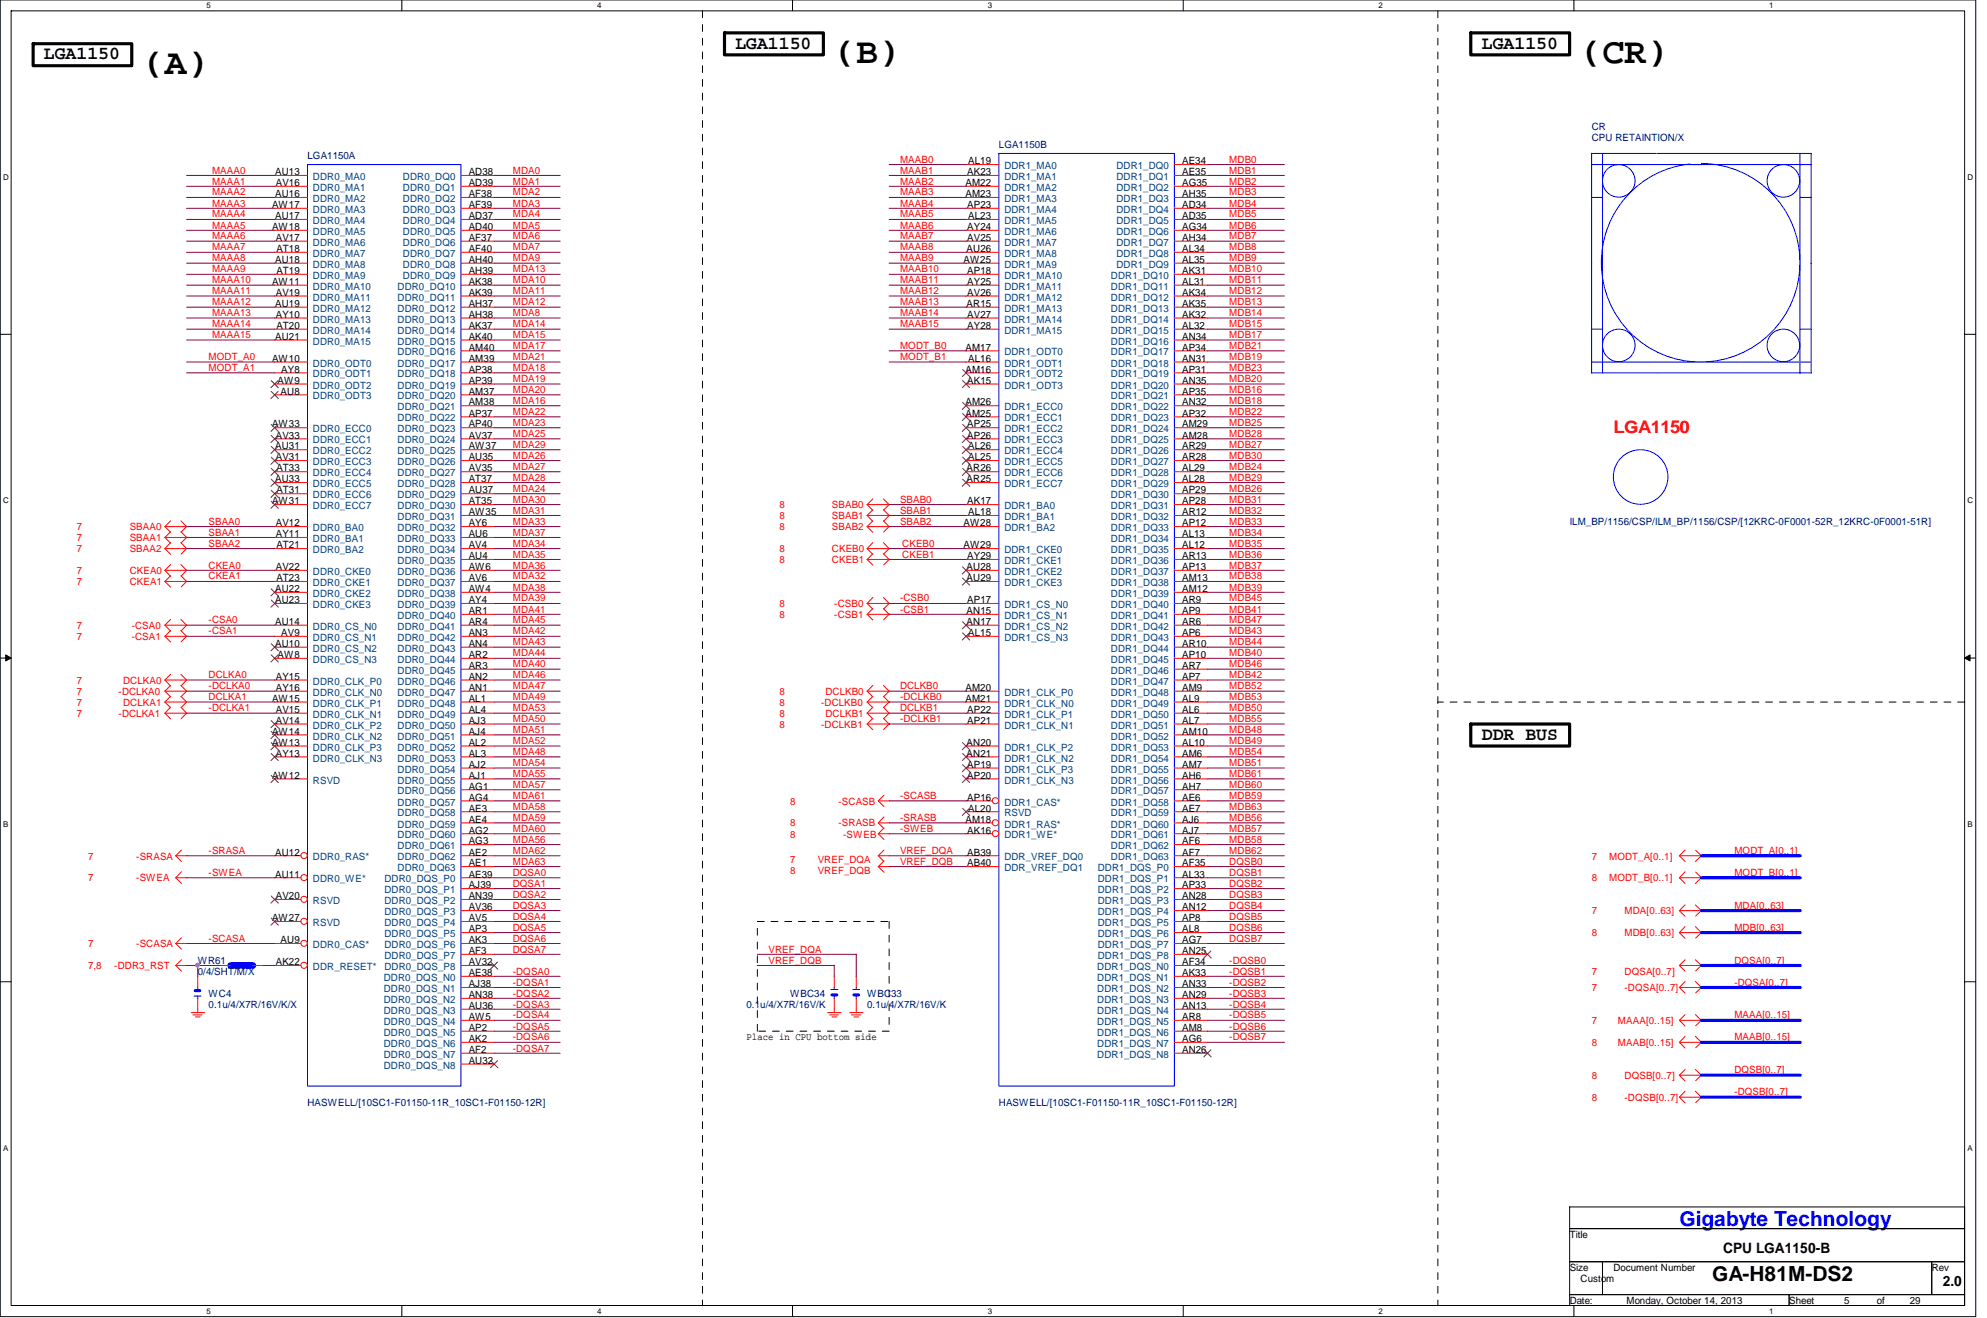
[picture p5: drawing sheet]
<svg xmlns="http://www.w3.org/2000/svg" width="294mm" height="195mm" viewBox="0 0 294 195" stroke-linecap="round" stroke-linejoin="round" font-family="sans-serif">
<defs><g id="words">
<g font-size="5.4">
<text x="21.2" y="11">(A)</text>
<text x="123.6" y="9.4">(B)</text>
<text x="234.1" y="9.4">(CR)</text>
</g>
<text font-size="3.1" fill="#00f" x="248.7" y="181.7">Gigabyte Technology</text>
<text font-size="3.1" x="253.6" y="189.8">GA-H81M-DS2</text>
<g font-size="2.8">
<text x="6.5" y="8.8">LGA1150</text>
<text x="108.9" y="7.2">LGA1150</text>
<text x="219.5" y="7.2">LGA1150</text>
<text x="219.5" y="109.6">DDR BUS</text>
</g>
<text font-size="2.6" fill="#f00" x="239" y="64.2">LGA1150</text>
<g font-size="2.1">
<text x="255.2" y="185.7">CPU LGA1150-B</text>
<text x="287.7" y="190.5">2.0</text>
</g>
<g font-size="1.5" fill="#000080">
<text x="45.5" y="23.6">LGA1150A</text>
<text x="148" y="22">LGA1150B</text>
<text x="235.8" y="19.2">CR</text>
<text x="235.8" y="20.8">CPU RETAINTION/X</text>
<text x="232.5" y="77.7">ILM_BP/1156/CSP/ILM_BP/1156/CSP/[12KRC-0F0001-52R_12KRC-0F0001-51R]</text>
<text x="29.3" y="142.7">WR61</text>
<text x="29.3" y="144.4">0/4/SHT/M/X</text>
<text x="30.9" y="147.7">WC4</text>
<text x="30.9" y="149.3">0.1u/4/X7R/16V/K/X</text>
<text x="110.6" y="149.3">0.1u/4/X7R/16V/K</text>
<text x="117" y="147.7">WBC34</text>
<text x="128.4" y="147.7">WBC33</text>
<text x="128.4" y="149.3">0.1u/4/X7R/16V/K</text>
<text x="45.5" y="163.9">HASWELL/[10SC1-F01150-11R_10SC1-F01150-12R]</text>
<text x="148" y="163.9">HASWELL/[10SC1-F01150-11R_10SC1-F01150-12R]</text>
</g>
<g font-size="1.5" fill="#f00">
<text x="31.4" y="25.7">MAAA0</text>
<text x="31.4" y="29">MAAA2</text>
<text x="31.4" y="27.3">MAAA1</text>
<text x="75.9" y="25.7">MDA0</text>
<text x="75.9" y="27.3">MDA1</text>
<text x="75.9" y="29">MDA2</text>
<text x="133.3" y="27.3">MAAB2</text>
<text x="133.3" y="29">MAAB3</text>
<text x="133.3" y="24.1">MAAB0</text>
<text x="133.3" y="25.7">MAAB1</text>
<text x="182.1" y="29">MDB3</text>
<text x="182.1" y="27.3">MDB2</text>
<text x="182.1" y="25.7">MDB1</text>
<text x="182.1" y="24.1">MDB0</text>
<text x="31.4" y="33.9">MAAA5</text>
<text x="31.4" y="35.5">MAAA6</text>
<text x="31.4" y="30.6">MAAA3</text>
<text x="31.4" y="32.2">MAAA4</text>
<text x="75.9" y="32.2">MDA4</text>
<text x="75.9" y="33.9">MDA5</text>
<text x="75.9" y="35.5">MDA6</text>
<text x="75.9" y="30.6">MDA3</text>
<text x="133.3" y="32.2">MAAB5</text>
<text x="133.3" y="33.9">MAAB6</text>
<text x="133.3" y="35.5">MAAB7</text>
<text x="133.3" y="30.6">MAAB4</text>
<text x="182.1" y="35.5">MDB7</text>
<text x="182.1" y="30.6">MDB4</text>
<text x="182.1" y="32.2">MDB5</text>
<text x="182.1" y="33.9">MDB6</text>
<text x="31.4" y="38.7">MAAA8</text>
<text x="31.4" y="42">MAAA10</text>
<text x="31.4" y="37.1">MAAA7</text>
<text x="31.4" y="40.3">MAAA9</text>
<text x="75.9" y="42">MDA10</text>
<text x="75.9" y="37.1">MDA7</text>
<text x="75.9" y="38.7">MDA9</text>
<text x="75.9" y="40.3">MDA13</text>
<text x="133.3" y="37.1">MAAB8</text>
<text x="133.3" y="42">MAAB11</text>
<text x="133.3" y="38.7">MAAB9</text>
<text x="133.3" y="40.3">MAAB10</text>
<text x="182.1" y="38.7">MDB9</text>
<text x="182.1" y="37.1">MDB8</text>
<text x="182.1" y="40.3">MDB10</text>
<text x="182.1" y="42">MDB11</text>
<text x="31.4" y="43.6">MAAA11</text>
<text x="31.4" y="46.9">MAAA13</text>
<text x="31.4" y="45.2">MAAA12</text>
<text x="75.9" y="45.2">MDA12</text>
<text x="75.9" y="43.6">MDA11</text>
<text x="75.9" y="46.9">MDA8</text>
<text x="133.3" y="45.2">MAAB13</text>
<text x="133.3" y="46.9">MAAB14</text>
<text x="133.3" y="43.6">MAAB12</text>
<text x="182.1" y="45.2">MDB13</text>
<text x="182.1" y="46.9">MDB14</text>
<text x="182.1" y="43.6">MDB12</text>
<text x="30.9" y="53.3">MODT_A0</text>
<text x="31.4" y="48.5">MAAA14</text>
<text x="31.4" y="50.1">MAAA15</text>
<text x="75.9" y="51.7">MDA17</text>
<text x="75.9" y="50.1">MDA15</text>
<text x="75.9" y="53.3">MDA21</text>
<text x="75.9" y="48.5">MDA14</text>
<text x="133.3" y="51.7">MODT_B0</text>
<text x="133.3" y="48.5">MAAB15</text>
<text x="133.3" y="53.3">MODT_B1</text>
<text x="182.1" y="53.3">MDB19</text>
<text x="182.1" y="51.7">MDB21</text>
<text x="182.1" y="48.5">MDB15</text>
<text x="182.1" y="50.1">MDB17</text>
<text x="30.9" y="55">MODT_A1</text>
<text x="75.9" y="58.3">MDA20</text>
<text x="75.9" y="56.6">MDA19</text>
<text x="75.9" y="59.9">MDA16</text>
<text x="75.9" y="55">MDA18</text>
<text x="182.1" y="56.6">MDB20</text>
<text x="182.1" y="55">MDB23</text>
<text x="182.1" y="59.9">MDB18</text>
<text x="182.1" y="58.3">MDB16</text>
<text x="75.9" y="61.5">MDA22</text>
<text x="75.9" y="63.1">MDA23</text>
<text x="75.9" y="64.7">MDA25</text>
<text x="182.1" y="64.7">MDB28</text>
<text x="182.1" y="61.5">MDB22</text>
<text x="182.1" y="63.1">MDB25</text>
<text x="75.9" y="68">MDA26</text>
<text x="75.9" y="71.2">MDA28</text>
<text x="75.9" y="66.4">MDA29</text>
<text x="75.9" y="69.6">MDA27</text>
<text x="182.1" y="71.2">MDB29</text>
<text x="182.1" y="69.6">MDB24</text>
<text x="182.1" y="68">MDB30</text>
<text x="182.1" y="66.4">MDB27</text>
<text x="30.9" y="77.7">SBAA0</text>
<text x="75.9" y="72.9">MDA24</text>
<text x="75.9" y="76.1">MDA31</text>
<text x="75.9" y="74.5">MDA30</text>
<text x="75.9" y="77.7">MDA33</text>
<text x="115.4" y="75.3">8</text>
<text x="115.4" y="76.9">8</text>
<text x="123.2" y="75.3">SBAB0</text>
<text x="123.2" y="76.9">SBAB1</text>
<text x="133.3" y="74.5">SBAB0</text>
<text x="133.3" y="76.1">SBAB1</text>
<text x="133.3" y="77.7">SBAB2</text>
<text x="182.1" y="77.7">MDB33</text>
<text x="182.1" y="72.9">MDB26</text>
<text x="182.1" y="76.1">MDB32</text>
<text x="182.1" y="74.5">MDB31</text>
<text x="11.4" y="78.6">7</text>
<text x="11.4" y="80.2">7</text>
<text x="11.4" y="81.8">7</text>
<text x="19.2" y="78.6">SBAA0</text>
<text x="19.2" y="80.2">SBAA1</text>
<text x="19.2" y="81.8">SBAA2</text>
<text x="30.9" y="81">SBAA2</text>
<text x="30.9" y="79.4">SBAA1</text>
<text x="75.9" y="79.4">MDA37</text>
<text x="75.9" y="81">MDA34</text>
<text x="75.9" y="82.6">MDA35</text>
<text x="115.4" y="83.4">8</text>
<text x="115.4" y="78.6">8</text>
<text x="115.4" y="81.8">8</text>
<text x="123.2" y="83.4">CKEB1</text>
<text x="123.2" y="78.6">SBAB2</text>
<text x="123.2" y="81.8">CKEB0</text>
<text x="133.6" y="82.6">CKEB1</text>
<text x="133.6" y="81">CKEB0</text>
<text x="182.1" y="82.6">MDB36</text>
<text x="182.1" y="79.4">MDB34</text>
<text x="182.1" y="81">MDB35</text>
<text x="11.4" y="85">7</text>
<text x="11.4" y="86.7">7</text>
<text x="19.2" y="85">CKEA0</text>
<text x="19.2" y="86.7">CKEA1</text>
<text x="30.9" y="85.9">CKEA1</text>
<text x="30.9" y="84.2">CKEA0</text>
<text x="75.9" y="84.2">MDA36</text>
<text x="75.9" y="89.1">MDA39</text>
<text x="75.9" y="85.9">MDA32</text>
<text x="75.9" y="87.5">MDA38</text>
<text x="115.4" y="89.9">8</text>
<text x="123.6" y="89.9">-CSB0</text>
<text x="133.3" y="89.1">-CSB0</text>
<text x="182.1" y="85.9">MDB38</text>
<text x="182.1" y="89.1">MDB45</text>
<text x="182.1" y="87.5">MDB39</text>
<text x="182.1" y="84.2">MDB37</text>
<text x="11.4" y="94.8">7</text>
<text x="11.4" y="93.2">7</text>
<text x="19.5" y="94.8">-CSA1</text>
<text x="19.5" y="93.2">-CSA0</text>
<text x="30.9" y="92.4">-CSA0</text>
<text x="30.9" y="94">-CSA1</text>
<text x="75.9" y="92.4">MDA45</text>
<text x="75.9" y="95.6">MDA43</text>
<text x="75.9" y="94">MDA42</text>
<text x="75.9" y="90.8">MDA41</text>
<text x="115.4" y="91.6">8</text>
<text x="123.6" y="91.6">-CSB1</text>
<text x="133.3" y="90.8">-CSB1</text>
<text x="182.1" y="94">MDB43</text>
<text x="182.1" y="95.6">MDB44</text>
<text x="182.1" y="92.4">MDB47</text>
<text x="182.1" y="90.8">MDB41</text>
<text x="11.4" y="101.3">7</text>
<text x="18.2" y="101.3">DCLKA0</text>
<text x="30.9" y="100.5">DCLKA0</text>
<text x="75.9" y="98.9">MDA40</text>
<text x="75.9" y="97.2">MDA44</text>
<text x="75.9" y="100.5">MDA46</text>
<text x="182.1" y="97.2">MDB40</text>
<text x="182.1" y="100.5">MDB42</text>
<text x="182.1" y="98.9">MDB46</text>
<text x="11.4" y="103">7</text>
<text x="11.4" y="106.2">7</text>
<text x="11.4" y="104.6">7</text>
<text x="17.6" y="103">-DCLKA0</text>
<text x="17.6" y="106.2">-DCLKA1</text>
<text x="18.2" y="104.6">DCLKA1</text>
<text x="30.9" y="105.4">-DCLKA1</text>
<text x="30.9" y="103.8">DCLKA1</text>
<text x="30.9" y="102.1">-DCLKA0</text>
<text x="75.9" y="105.4">MDA53</text>
<text x="75.9" y="107">MDA50</text>
<text x="75.9" y="102.1">MDA47</text>
<text x="75.9" y="103.8">MDA49</text>
<text x="115.4" y="103">8</text>
<text x="115.4" y="106.2">8</text>
<text x="115.4" y="104.6">8</text>
<text x="115.4" y="107.8">8</text>
<text x="121.6" y="104.6">-DCLKB0</text>
<text x="121.6" y="107.8">-DCLKB1</text>
<text x="122.3" y="103">DCLKB0</text>
<text x="122.3" y="106.2">DCLKB1</text>
<text x="133.3" y="107">-DCLKB1</text>
<text x="133.3" y="105.4">DCLKB1</text>
<text x="133.3" y="103.8">-DCLKB0</text>
<text x="133.3" y="102.1">DCLKB0</text>
<text x="182.1" y="102.1">MDB52</text>
<text x="182.1" y="105.4">MDB50</text>
<text x="182.1" y="107">MDB55</text>
<text x="182.1" y="103.8">MDB53</text>
<text x="75.9" y="111.9">MDA48</text>
<text x="75.9" y="110.2">MDA52</text>
<text x="75.9" y="113.5">MDA54</text>
<text x="75.9" y="108.6">MDA51</text>
<text x="182.1" y="110.2">MDB49</text>
<text x="182.1" y="111.9">MDB54</text>
<text x="182.1" y="113.5">MDB51</text>
<text x="182.1" y="108.6">MDB48</text>
<text x="75.9" y="118.4">MDA61</text>
<text x="75.9" y="116.8">MDA57</text>
<text x="75.9" y="115.1">MDA55</text>
<text x="117" y="119.2">8</text>
<text x="124.2" y="119.2">-SCASB</text>
<text x="133.3" y="118.4">-SCASB</text>
<text x="182.1" y="116.8">MDB60</text>
<text x="182.1" y="118.4">MDB59</text>
<text x="182.1" y="115.1">MDB61</text>
<text x="75.9" y="120">MDA58</text>
<text x="75.9" y="123.3">MDA60</text>
<text x="75.9" y="121.6">MDA59</text>
<text x="75.9" y="124.9">MDA56</text>
<text x="117" y="122.4">8</text>
<text x="117" y="124.1">8</text>
<text x="124.2" y="122.4">-SRASB</text>
<text x="124.9" y="124.1">-SWEB</text>
<text x="133.3" y="123.3">-SWEB</text>
<text x="133.3" y="121.6">-SRASB</text>
<text x="182.1" y="123.3">MDB57</text>
<text x="182.1" y="124.9">MDB58</text>
<text x="182.1" y="120">MDB63</text>
<text x="182.1" y="121.6">MDB56</text>
<text x="13" y="130.6">7</text>
<text x="13" y="127.3">7</text>
<text x="20.2" y="130.6">-SWEA</text>
<text x="20.2" y="127.3">-SRASA</text>
<text x="30.9" y="129.8">-SWEA</text>
<text x="30.9" y="126.5">-SRASA</text>
<text x="75.9" y="131.4">DQSA1</text>
<text x="75.9" y="128.1">MDA63</text>
<text x="75.9" y="129.8">DQSA0</text>
<text x="75.9" y="126.5">MDA62</text>
<text x="117" y="129.5">8</text>
<text x="117" y="127.8">7</text>
<text x="121.1" y="129.5">VREF_DQB</text>
<text x="121.1" y="127.8">VREF_DQA</text>
<text x="133.3" y="126.5">VREF_DQA</text>
<text x="133.3" y="128.1">VREF_DQB</text>
<text x="182.1" y="126.5">MDB62</text>
<text x="182.1" y="128.1">DQSB0</text>
<text x="182.1" y="129.8">DQSB1</text>
<text x="182.1" y="131.4">DQSB2</text>
<text x="235.8" y="130.6">8</text>
<text x="235.8" y="127.3">7</text>
<text x="238.3" y="130.6">MODT_B[0..1]</text>
<text x="238.3" y="127.3">MODT_A[0..1]</text>
<text x="256.9" y="129.8">MODT_B[0..1]</text>
<text x="256.9" y="126.5">MODT_A[0..1]</text>
<text x="75.9" y="137.9">DQSA5</text>
<text x="75.9" y="134.6">DQSA3</text>
<text x="75.9" y="136.3">DQSA4</text>
<text x="75.9" y="133">DQSA2</text>
<text x="182.1" y="137.9">DQSB6</text>
<text x="182.1" y="134.6">DQSB4</text>
<text x="182.1" y="133">DQSB3</text>
<text x="182.1" y="136.3">DQSB5</text>
<text x="235.8" y="135.5">7</text>
<text x="240.6" y="135.5">MDA[0..63]</text>
<text x="256.9" y="137.9">MDB[0..63]</text>
<text x="256.9" y="134.6">MDA[0..63]</text>
<text x="13" y="140.3">7</text>
<text x="13" y="143.6">7,8</text>
<text x="16.9" y="143.6">-DDR3_RST</text>
<text x="20.2" y="140.3">-SCASA</text>
<text x="30.9" y="139.5">-SCASA</text>
<text x="75.9" y="139.5">DQSA6</text>
<text x="75.9" y="141.1">DQSA7</text>
<text x="113.8" y="142.7">VREF_DQB</text>
<text x="113.8" y="141.1">VREF_DQA</text>
<text x="182.1" y="142.7">-DQSB0</text>
<text x="182.1" y="139.5">DQSB7</text>
<text x="235.8" y="138.7">8</text>
<text x="240.6" y="138.7">MDB[0..63]</text>
<text x="256.9" y="142.7">DQSA[0..7]</text>
<text x="75.9" y="146">-DQSA1</text>
<text x="75.9" y="144.4">-DQSA0</text>
<text x="75.9" y="149.3">-DQSA3</text>
<text x="75.9" y="147.7">-DQSA2</text>
<text x="182.1" y="147.7">-DQSB3</text>
<text x="182.1" y="146">-DQSB2</text>
<text x="182.1" y="144.4">-DQSB1</text>
<text x="182.1" y="149.3">-DQSB4</text>
<text x="235.8" y="146.8">7</text>
<text x="235.8" y="144.4">7</text>
<text x="240.6" y="146.8">-DQSA[0..7]</text>
<text x="240.6" y="144.4">DQSA[0..7]</text>
<text x="256.9" y="146">-DQSA[0..7]</text>
<text x="75.9" y="155.8">-DQSA7</text>
<text x="75.9" y="154.1">-DQSA6</text>
<text x="75.9" y="152.5">-DQSA5</text>
<text x="75.9" y="150.9">-DQSA4</text>
<text x="182.1" y="154.1">-DQSB7</text>
<text x="182.1" y="152.5">-DQSB6</text>
<text x="182.1" y="150.9">-DQSB5</text>
<text x="235.8" y="151.7">7</text>
<text x="235.8" y="154.9">8</text>
<text x="239.6" y="151.7">MAAA[0..15]</text>
<text x="239.6" y="154.9">MAAB[0..15]</text>
<text x="256.9" y="150.9">MAAA[0..15]</text>
<text x="256.9" y="154.1">MAAB[0..15]</text>
<text x="235.8" y="159.9">8</text>
<text x="240.6" y="159.9">DQSB[0..7]</text>
<text x="256.9" y="159">DQSB[0..7]</text>
<text x="235.8" y="163.1">8</text>
<text x="240.6" y="163.1">-DQSB[0..7]</text>
<text x="256.9" y="162.3">-DQSB[0..7]</text>
</g>
<g font-size="1.5">
<text x="40.8" y="26">AU13</text>
<text x="40.8" y="29.2">AU16</text>
<text x="40.8" y="27.6">AV16</text>
<text x="69.4" y="26">AD38</text>
<text x="69.4" y="27.6">AD39</text>
<text x="69.4" y="29.2">AF38</text>
<text x="143" y="27.6">AM22</text>
<text x="143" y="29.2">AM23</text>
<text x="143.3" y="26">AK23</text>
<text x="143.4" y="24.3">AL19</text>
<text x="175.1" y="24.3">AE34</text>
<text x="175.1" y="26">AE35</text>
<text x="175.1" y="27.6">AG35</text>
<text x="175.1" y="29.2">AH35</text>
<text x="40.3" y="30.8">AW17</text>
<text x="40.3" y="34.1">AW18</text>
<text x="40.8" y="32.5">AU17</text>
<text x="40.8" y="35.7">AV17</text>
<text x="69.4" y="30.8">AF39</text>
<text x="69.4" y="32.5">AD37</text>
<text x="69.4" y="34.1">AD40</text>
<text x="69.4" y="35.7">AF37</text>
<text x="143.3" y="30.8">AP23</text>
<text x="143.3" y="34.1">AY24</text>
<text x="143.3" y="35.7">AV25</text>
<text x="143.4" y="32.5">AL23</text>
<text x="175.1" y="30.8">AD34</text>
<text x="175.1" y="32.5">AD35</text>
<text x="175.1" y="34.1">AG34</text>
<text x="175.1" y="35.7">AH34</text>
<text x="40.8" y="38.9">AU18</text>
<text x="40.9" y="37.3">AT18</text>
<text x="40.9" y="40.6">AT19</text>
<text x="69.4" y="37.3">AF40</text>
<text x="69.4" y="38.9">AH40</text>
<text x="69.4" y="40.6">AH39</text>
<text x="142.7" y="38.9">AW25</text>
<text x="143.2" y="37.3">AU26</text>
<text x="143.3" y="40.6">AP18</text>
<text x="175.1" y="37.3">AL34</text>
<text x="175.1" y="38.9">AL35</text>
<text x="175.1" y="40.6">AK31</text>
<text x="40.3" y="42.2">AW11</text>
<text x="40.8" y="45.5">AU19</text>
<text x="40.8" y="43.8">AV19</text>
<text x="40.8" y="47.1">AY10</text>
<text x="69.4" y="42.2">AK38</text>
<text x="69.4" y="43.8">AK39</text>
<text x="69.4" y="45.5">AH37</text>
<text x="69.4" y="47.1">AH38</text>
<text x="143.2" y="45.5">AR15</text>
<text x="143.3" y="42.2">AY25</text>
<text x="143.3" y="43.8">AV26</text>
<text x="143.3" y="47.1">AV27</text>
<text x="175.1" y="42.2">AL31</text>
<text x="175.1" y="43.8">AK34</text>
<text x="175.1" y="45.5">AK35</text>
<text x="175.1" y="47.1">AK32</text>
<text x="40.3" y="53.6">AW10</text>
<text x="40.8" y="50.3">AU21</text>
<text x="40.9" y="48.7">AT20</text>
<text x="69.4" y="48.7">AK37</text>
<text x="69.4" y="50.3">AK40</text>
<text x="69.4" y="51.9">AM40</text>
<text x="69.4" y="53.6">AM39</text>
<text x="143" y="51.9">AM17</text>
<text x="143.3" y="48.7">AY28</text>
<text x="143.4" y="53.6">AL16</text>
<text x="175.1" y="48.7">AL32</text>
<text x="175.1" y="50.3">AN34</text>
<text x="175.1" y="51.9">AP34</text>
<text x="175.1" y="53.6">AN31</text>
<text x="41.1" y="56.9">AW9</text>
<text x="41.6" y="58.5">AU8</text>
<text x="41.7" y="55.2">AY8</text>
<text x="69.4" y="55.2">AP38</text>
<text x="69.4" y="56.9">AP39</text>
<text x="69.4" y="58.5">AM37</text>
<text x="143" y="55.2">AM16</text>
<text x="143.3" y="56.9">AK15</text>
<text x="175.1" y="55.2">AP31</text>
<text x="175.1" y="56.9">AN35</text>
<text x="175.1" y="58.5">AP35</text>
<text x="40.3" y="63.3">AW33</text>
<text x="40.8" y="65">AV33</text>
<text x="69.4" y="60.1">AM38</text>
<text x="69.4" y="61.7">AP37</text>
<text x="69.4" y="63.3">AP40</text>
<text x="69.4" y="65">AV37</text>
<text x="143" y="60.1">AM26</text>
<text x="143" y="61.7">AM25</text>
<text x="143.3" y="63.3">AP25</text>
<text x="143.3" y="65">AP26</text>
<text x="175.1" y="60.1">AN32</text>
<text x="175.1" y="61.7">AP32</text>
<text x="175.1" y="63.3">AM29</text>
<text x="175.1" y="65">AM28</text>
<text x="40.8" y="66.6">AU31</text>
<text x="40.8" y="71.5">AU33</text>
<text x="40.8" y="68.2">AV31</text>
<text x="40.9" y="69.8">AT33</text>
<text x="69.4" y="66.6">AW37</text>
<text x="69.4" y="68.2">AU35</text>
<text x="69.4" y="69.8">AV35</text>
<text x="69.4" y="71.5">AT37</text>
<text x="143.2" y="69.8">AR26</text>
<text x="143.2" y="71.5">AR25</text>
<text x="143.4" y="66.6">AL26</text>
<text x="143.4" y="68.2">AL25</text>
<text x="175.1" y="66.6">AR29</text>
<text x="175.1" y="68.2">AR28</text>
<text x="175.1" y="69.8">AL29</text>
<text x="175.1" y="71.5">AL28</text>
<text x="40.3" y="74.7">AW31</text>
<text x="40.8" y="78">AV12</text>
<text x="40.9" y="73.1">AT31</text>
<text x="69.4" y="73.1">AU37</text>
<text x="69.4" y="74.7">AT35</text>
<text x="69.4" y="76.3">AW35</text>
<text x="69.4" y="78">AY6</text>
<text x="142.7" y="78">AW28</text>
<text x="143.3" y="74.7">AK17</text>
<text x="143.4" y="76.3">AL18</text>
<text x="175.1" y="73.1">AP29</text>
<text x="175.1" y="74.7">AP28</text>
<text x="175.1" y="76.3">AR12</text>
<text x="175.1" y="78">AP12</text>
<text x="40.8" y="79.6">AY11</text>
<text x="40.9" y="81.2">AT21</text>
<text x="69.4" y="79.6">AU6</text>
<text x="69.4" y="81.2">AV4</text>
<text x="69.4" y="82.8">AU4</text>
<text x="142.7" y="81.2">AW29</text>
<text x="143.3" y="82.8">AY29</text>
<text x="175.1" y="79.6">AL13</text>
<text x="175.1" y="81.2">AL12</text>
<text x="175.1" y="82.8">AR13</text>
<text x="40.8" y="87.7">AU22</text>
<text x="40.8" y="89.4">AU23</text>
<text x="40.8" y="84.5">AV22</text>
<text x="40.9" y="86.1">AT23</text>
<text x="69.4" y="84.5">AW6</text>
<text x="69.4" y="86.1">AV6</text>
<text x="69.4" y="87.7">AW4</text>
<text x="69.4" y="89.4">AY4</text>
<text x="143.2" y="84.5">AU28</text>
<text x="143.2" y="86.1">AU29</text>
<text x="143.3" y="89.4">AP17</text>
<text x="175.1" y="84.5">AP13</text>
<text x="175.1" y="86.1">AM13</text>
<text x="175.1" y="87.7">AM12</text>
<text x="175.1" y="89.4">AR9</text>
<text x="40.8" y="92.6">AU14</text>
<text x="40.8" y="95.8">AU10</text>
<text x="41.7" y="94.2">AV9</text>
<text x="69.4" y="91">AR1</text>
<text x="69.4" y="92.6">AR4</text>
<text x="69.4" y="94.2">AN3</text>
<text x="69.4" y="95.8">AN4</text>
<text x="143.2" y="91">AN15</text>
<text x="143.2" y="92.6">AN17</text>
<text x="143.4" y="94.2">AL15</text>
<text x="175.1" y="91">AP9</text>
<text x="175.1" y="92.6">AR6</text>
<text x="175.1" y="94.2">AP6</text>
<text x="175.1" y="95.8">AR10</text>
<text x="40.8" y="100.7">AY15</text>
<text x="41.1" y="97.5">AW8</text>
<text x="69.4" y="97.5">AR2</text>
<text x="69.4" y="99.1">AR3</text>
<text x="69.4" y="100.7">AN2</text>
<text x="175.1" y="97.5">AP10</text>
<text x="175.1" y="99.1">AR7</text>
<text x="175.1" y="100.7">AP7</text>
<text x="40.3" y="104">AW15</text>
<text x="40.8" y="107.2">AV14</text>
<text x="40.8" y="102.4">AY16</text>
<text x="40.8" y="105.6">AV15</text>
<text x="69.4" y="102.4">AN1</text>
<text x="69.4" y="104">AL1</text>
<text x="69.4" y="105.6">AL4</text>
<text x="69.4" y="107.2">AJ3</text>
<text x="143" y="102.4">AM20</text>
<text x="143" y="104">AM21</text>
<text x="143.3" y="105.6">AP22</text>
<text x="143.3" y="107.2">AP21</text>
<text x="175.1" y="102.4">AM9</text>
<text x="175.1" y="104">AL9</text>
<text x="175.1" y="105.6">AL6</text>
<text x="175.1" y="107.2">AL7</text>
<text x="40.3" y="110.5">AW13</text>
<text x="40.3" y="108.8">AW14</text>
<text x="40.8" y="112.1">AY13</text>
<text x="69.4" y="108.8">AJ4</text>
<text x="69.4" y="110.5">AL2</text>
<text x="69.4" y="112.1">AL3</text>
<text x="69.4" y="113.7">AJ2</text>
<text x="143.2" y="110.5">AN20</text>
<text x="143.2" y="112.1">AN21</text>
<text x="143.3" y="113.7">AP19</text>
<text x="175.1" y="108.8">AM10</text>
<text x="175.1" y="110.5">AL10</text>
<text x="175.1" y="112.1">AM6</text>
<text x="175.1" y="113.7">AM7</text>
<text x="40.3" y="115.4">AW12</text>
<text x="69.4" y="115.4">AJ1</text>
<text x="69.4" y="117">AG1</text>
<text x="69.4" y="118.6">AG4</text>
<text x="143.3" y="115.4">AP20</text>
<text x="143.3" y="118.6">AP16</text>
<text x="175.1" y="115.4">AH6</text>
<text x="175.1" y="117">AH7</text>
<text x="175.1" y="118.6">AE6</text>
<text x="69.4" y="120.2">AE3</text>
<text x="69.4" y="121.9">AE4</text>
<text x="69.4" y="123.5">AG2</text>
<text x="69.4" y="125.1">AG3</text>
<text x="143" y="121.9">AM18</text>
<text x="143.3" y="123.5">AK16</text>
<text x="143.4" y="120.2">AL20</text>
<text x="175.1" y="120.2">AE7</text>
<text x="175.1" y="121.9">AJ6</text>
<text x="175.1" y="123.5">AJ7</text>
<text x="175.1" y="125.1">AF6</text>
<text x="40.8" y="126.7">AU12</text>
<text x="40.8" y="130">AU11</text>
<text x="69.4" y="126.7">AE2</text>
<text x="69.4" y="128.4">AE1</text>
<text x="69.4" y="130">AE39</text>
<text x="69.4" y="131.6">AJ39</text>
<text x="143.3" y="126.7">AB39</text>
<text x="143.3" y="128.4">AB40</text>
<text x="175.1" y="126.7">AF7</text>
<text x="175.1" y="128.4">AF35</text>
<text x="175.1" y="130">AL33</text>
<text x="175.1" y="131.6">AP33</text>
<text x="40.3" y="136.5">AW27</text>
<text x="40.8" y="133.2">AV20</text>
<text x="69.4" y="133.2">AN39</text>
<text x="69.4" y="134.9">AV36</text>
<text x="69.4" y="136.5">AV5</text>
<text x="175.1" y="133.2">AN28</text>
<text x="175.1" y="134.9">AN12</text>
<text x="175.1" y="136.5">AP8</text>
<text x="40.8" y="143">AK22</text>
<text x="41.6" y="139.7">AU9</text>
<text x="69.4" y="138.1">AP3</text>
<text x="69.4" y="139.7">AK3</text>
<text x="69.4" y="141.4">AF3</text>
<text x="69.4" y="143">AV32</text>
<text x="175.1" y="138.1">AL8</text>
<text x="175.1" y="139.7">AG7</text>
<text x="175.1" y="141.4">AN25</text>
<text x="175.1" y="143">AF34</text>
<text x="69.4" y="144.6">AE38</text>
<text x="69.4" y="146.3">AJ38</text>
<text x="69.4" y="147.9">AN38</text>
<text x="69.4" y="149.5">AU36</text>
<text x="175.1" y="144.6">AK33</text>
<text x="175.1" y="146.3">AN33</text>
<text x="175.1" y="147.9">AN29</text>
<text x="175.1" y="149.5">AN13</text>
<text x="69.4" y="151.1">AW5</text>
<text x="69.4" y="152.7">AP2</text>
<text x="69.4" y="154.4">AK2</text>
<text x="69.4" y="156">AF2</text>
<text x="110.6" y="154">Place in CPU bottom side</text>
<text x="175.1" y="151.1">AR8</text>
<text x="175.1" y="152.7">AM8</text>
<text x="175.1" y="154.4">AG6</text>
<text x="175.1" y="156">AN26</text>
<text x="69.4" y="157.6">AU32</text>
<text x="232.5" y="183.4">Title</text>
<text x="232.5" y="188.3">Size</text>
<text x="234.1" y="189.9">Custom</text>
<text x="239" y="188.3">Document Number</text>
<text x="286.1" y="188.3">Rev</text>
<text x="232.5" y="193.2">Date:</text>
<text x="240.9" y="193.2">Monday, October 14, 2013</text>
<text x="265" y="193.2">Sheet</text>
<text x="273.1" y="193.2">5</text>
<text x="278" y="193.2">of</text>
<text x="282.9" y="193.2">29</text>
</g>
<g font-size="1.5" fill="#004080">
<text x="46.4" y="26.7">DDR0_MA0</text>
<text x="46.4" y="28.3">DDR0_MA1</text>
<text x="46.4" y="29.9">DDR0_MA2</text>
<text x="59.7" y="29.9">DDR0_DQ2</text>
<text x="59.7" y="26.7">DDR0_DQ0</text>
<text x="59.7" y="28.3">DDR0_DQ1</text>
<text x="148.8" y="25.1">DDR1_MA0</text>
<text x="148.8" y="26.7">DDR1_MA1</text>
<text x="148.8" y="28.3">DDR1_MA2</text>
<text x="148.8" y="29.9">DDR1_MA3</text>
<text x="165.4" y="28.3">DDR1_DQ2</text>
<text x="165.4" y="29.9">DDR1_DQ3</text>
<text x="165.4" y="25.1">DDR1_DQ0</text>
<text x="165.4" y="26.7">DDR1_DQ1</text>
<text x="46.4" y="31.5">DDR0_MA3</text>
<text x="46.4" y="33.2">DDR0_MA4</text>
<text x="46.4" y="34.8">DDR0_MA5</text>
<text x="59.7" y="31.5">DDR0_DQ3</text>
<text x="59.7" y="33.2">DDR0_DQ4</text>
<text x="59.7" y="34.8">DDR0_DQ5</text>
<text x="148.8" y="31.5">DDR1_MA4</text>
<text x="148.8" y="33.2">DDR1_MA5</text>
<text x="148.8" y="34.8">DDR1_MA6</text>
<text x="165.4" y="31.5">DDR1_DQ4</text>
<text x="165.4" y="33.2">DDR1_DQ5</text>
<text x="165.4" y="34.8">DDR1_DQ6</text>
<text x="46.4" y="36.4">DDR0_MA6</text>
<text x="46.4" y="38.1">DDR0_MA7</text>
<text x="46.4" y="39.7">DDR0_MA8</text>
<text x="46.4" y="41.3">DDR0_MA9</text>
<text x="59.7" y="36.4">DDR0_DQ6</text>
<text x="59.7" y="38.1">DDR0_DQ7</text>
<text x="59.7" y="39.7">DDR0_DQ8</text>
<text x="59.7" y="41.3">DDR0_DQ9</text>
<text x="148.8" y="36.4">DDR1_MA7</text>
<text x="148.8" y="38.1">DDR1_MA8</text>
<text x="148.8" y="39.7">DDR1_MA9</text>
<text x="148.8" y="41.3">DDR1_MA10</text>
<text x="164.5" y="41.3">DDR1_DQ10</text>
<text x="165.4" y="36.4">DDR1_DQ7</text>
<text x="165.4" y="38.1">DDR1_DQ8</text>
<text x="165.4" y="39.7">DDR1_DQ9</text>
<text x="46.4" y="42.9">DDR0_MA10</text>
<text x="46.4" y="44.5">DDR0_MA11</text>
<text x="46.4" y="46.2">DDR0_MA12</text>
<text x="46.4" y="47.8">DDR0_MA13</text>
<text x="58.9" y="42.9">DDR0_DQ10</text>
<text x="58.9" y="44.5">DDR0_DQ11</text>
<text x="58.9" y="46.2">DDR0_DQ12</text>
<text x="58.9" y="47.8">DDR0_DQ13</text>
<text x="148.8" y="42.9">DDR1_MA11</text>
<text x="148.8" y="44.5">DDR1_MA12</text>
<text x="148.8" y="46.2">DDR1_MA13</text>
<text x="148.8" y="47.8">DDR1_MA14</text>
<text x="164.5" y="42.9">DDR1_DQ11</text>
<text x="164.5" y="44.5">DDR1_DQ12</text>
<text x="164.5" y="46.2">DDR1_DQ13</text>
<text x="164.5" y="47.8">DDR1_DQ14</text>
<text x="46.4" y="49.4">DDR0_MA14</text>
<text x="46.4" y="51.1">DDR0_MA15</text>
<text x="58.9" y="49.4">DDR0_DQ14</text>
<text x="58.9" y="51.1">DDR0_DQ15</text>
<text x="58.9" y="52.7">DDR0_DQ16</text>
<text x="148.8" y="49.4">DDR1_MA15</text>
<text x="148.8" y="52.7">DDR1_ODT0</text>
<text x="164.5" y="49.4">DDR1_DQ15</text>
<text x="164.5" y="51.1">DDR1_DQ16</text>
<text x="164.5" y="52.7">DDR1_DQ17</text>
<text x="46.4" y="54.3">DDR0_ODT0</text>
<text x="46.4" y="55.9">DDR0_ODT1</text>
<text x="46.4" y="57.6">DDR0_ODT2</text>
<text x="46.4" y="59.2">DDR0_ODT3</text>
<text x="58.9" y="54.3">DDR0_DQ17</text>
<text x="58.9" y="55.9">DDR0_DQ18</text>
<text x="58.9" y="57.6">DDR0_DQ19</text>
<text x="58.9" y="59.2">DDR0_DQ20</text>
<text x="148.8" y="54.3">DDR1_ODT1</text>
<text x="148.8" y="55.9">DDR1_ODT2</text>
<text x="148.8" y="57.6">DDR1_ODT3</text>
<text x="164.5" y="54.3">DDR1_DQ18</text>
<text x="164.5" y="55.9">DDR1_DQ19</text>
<text x="164.5" y="57.6">DDR1_DQ20</text>
<text x="164.5" y="59.2">DDR1_DQ21</text>
<text x="46.4" y="64.1">DDR0_ECC0</text>
<text x="46.4" y="65.7">DDR0_ECC1</text>
<text x="58.9" y="60.8">DDR0_DQ21</text>
<text x="58.9" y="62.4">DDR0_DQ22</text>
<text x="58.9" y="64.1">DDR0_DQ23</text>
<text x="58.9" y="65.7">DDR0_DQ24</text>
<text x="148.8" y="60.8">DDR1_ECC0</text>
<text x="148.8" y="62.4">DDR1_ECC1</text>
<text x="148.8" y="64.1">DDR1_ECC2</text>
<text x="148.8" y="65.7">DDR1_ECC3</text>
<text x="164.5" y="60.8">DDR1_DQ22</text>
<text x="164.5" y="62.4">DDR1_DQ23</text>
<text x="164.5" y="64.1">DDR1_DQ24</text>
<text x="164.5" y="65.7">DDR1_DQ25</text>
<text x="46.4" y="67.3">DDR0_ECC2</text>
<text x="46.4" y="68.9">DDR0_ECC3</text>
<text x="46.4" y="70.6">DDR0_ECC4</text>
<text x="58.9" y="67.3">DDR0_DQ25</text>
<text x="58.9" y="68.9">DDR0_DQ26</text>
<text x="58.9" y="70.6">DDR0_DQ27</text>
<text x="148.8" y="67.3">DDR1_ECC4</text>
<text x="148.8" y="68.9">DDR1_ECC5</text>
<text x="148.8" y="70.6">DDR1_ECC6</text>
<text x="164.5" y="67.3">DDR1_DQ26</text>
<text x="164.5" y="68.9">DDR1_DQ27</text>
<text x="164.5" y="70.6">DDR1_DQ28</text>
<text x="46.4" y="72.2">DDR0_ECC5</text>
<text x="46.4" y="73.8">DDR0_ECC6</text>
<text x="46.4" y="75.4">DDR0_ECC7</text>
<text x="58.9" y="72.2">DDR0_DQ28</text>
<text x="58.9" y="73.8">DDR0_DQ29</text>
<text x="58.9" y="75.4">DDR0_DQ30</text>
<text x="58.9" y="77">DDR0_DQ31</text>
<text x="148.8" y="72.2">DDR1_ECC7</text>
<text x="148.8" y="75.4">DDR1_BA0</text>
<text x="148.8" y="77">DDR1_BA1</text>
<text x="164.5" y="72.2">DDR1_DQ29</text>
<text x="164.5" y="73.8">DDR1_DQ30</text>
<text x="164.5" y="75.4">DDR1_DQ31</text>
<text x="164.5" y="77">DDR1_DQ32</text>
<text x="46.4" y="78.7">DDR0_BA0</text>
<text x="46.4" y="80.3">DDR0_BA1</text>
<text x="46.4" y="82">DDR0_BA2</text>
<text x="58.9" y="78.7">DDR0_DQ32</text>
<text x="58.9" y="80.3">DDR0_DQ33</text>
<text x="58.9" y="82">DDR0_DQ34</text>
<text x="58.9" y="83.6">DDR0_DQ35</text>
<text x="148.8" y="78.7">DDR1_BA2</text>
<text x="148.8" y="82">DDR1_CKE0</text>
<text x="148.8" y="83.6">DDR1_CKE1</text>
<text x="164.5" y="78.7">DDR1_DQ33</text>
<text x="164.5" y="80.3">DDR1_DQ34</text>
<text x="164.5" y="82">DDR1_DQ35</text>
<text x="164.5" y="83.6">DDR1_DQ36</text>
<text x="46.4" y="85.2">DDR0_CKE0</text>
<text x="46.4" y="86.8">DDR0_CKE1</text>
<text x="46.4" y="88.4">DDR0_CKE2</text>
<text x="58.9" y="85.2">DDR0_DQ36</text>
<text x="58.9" y="86.8">DDR0_DQ37</text>
<text x="58.9" y="88.4">DDR0_DQ38</text>
<text x="148.8" y="85.2">DDR1_CKE2</text>
<text x="148.8" y="86.8">DDR1_CKE3</text>
<text x="164.5" y="85.2">DDR1_DQ37</text>
<text x="164.5" y="86.8">DDR1_DQ38</text>
<text x="164.5" y="88.4">DDR1_DQ39</text>
<text x="46.4" y="90.1">DDR0_CKE3</text>
<text x="46.4" y="93.3">DDR0_CS_N0</text>
<text x="46.4" y="95">DDR0_CS_N1</text>
<text x="58.9" y="90.1">DDR0_DQ39</text>
<text x="58.9" y="91.7">DDR0_DQ40</text>
<text x="58.9" y="93.3">DDR0_DQ41</text>
<text x="58.9" y="95">DDR0_DQ42</text>
<text x="148.8" y="90.1">DDR1_CS_N0</text>
<text x="148.8" y="91.7">DDR1_CS_N1</text>
<text x="148.8" y="93.3">DDR1_CS_N2</text>
<text x="148.8" y="95">DDR1_CS_N3</text>
<text x="164.5" y="90.1">DDR1_DQ40</text>
<text x="164.5" y="91.7">DDR1_DQ41</text>
<text x="164.5" y="93.3">DDR1_DQ42</text>
<text x="164.5" y="95">DDR1_DQ43</text>
<text x="46.4" y="96.6">DDR0_CS_N2</text>
<text x="46.4" y="98.2">DDR0_CS_N3</text>
<text x="46.4" y="101.4">DDR0_CLK_P0</text>
<text x="58.9" y="96.6">DDR0_DQ43</text>
<text x="58.9" y="98.2">DDR0_DQ44</text>
<text x="58.9" y="99.8">DDR0_DQ45</text>
<text x="58.9" y="101.4">DDR0_DQ46</text>
<text x="164.5" y="96.6">DDR1_DQ44</text>
<text x="164.5" y="98.2">DDR1_DQ45</text>
<text x="164.5" y="99.8">DDR1_DQ46</text>
<text x="164.5" y="101.4">DDR1_DQ47</text>
<text x="46.4" y="104.7">DDR0_CLK_P1</text>
<text x="46.4" y="107.9">DDR0_CLK_P2</text>
<text x="46.4" y="103.1">DDR0_CLK_N0</text>
<text x="46.4" y="106.3">DDR0_CLK_N1</text>
<text x="58.9" y="103.1">DDR0_DQ47</text>
<text x="58.9" y="104.7">DDR0_DQ48</text>
<text x="58.9" y="106.3">DDR0_DQ49</text>
<text x="58.9" y="107.9">DDR0_DQ50</text>
<text x="148.8" y="103.1">DDR1_CLK_P0</text>
<text x="148.8" y="106.3">DDR1_CLK_P1</text>
<text x="148.8" y="104.7">DDR1_CLK_N0</text>
<text x="148.8" y="107.9">DDR1_CLK_N1</text>
<text x="164.5" y="103.1">DDR1_DQ48</text>
<text x="164.5" y="104.7">DDR1_DQ49</text>
<text x="164.5" y="106.3">DDR1_DQ50</text>
<text x="164.5" y="107.9">DDR1_DQ51</text>
<text x="46.4" y="111.2">DDR0_CLK_P3</text>
<text x="46.4" y="109.6">DDR0_CLK_N2</text>
<text x="46.4" y="112.8">DDR0_CLK_N3</text>
<text x="58.9" y="109.6">DDR0_DQ51</text>
<text x="58.9" y="111.2">DDR0_DQ52</text>
<text x="58.9" y="112.8">DDR0_DQ53</text>
<text x="148.8" y="111.2">DDR1_CLK_P2</text>
<text x="148.8" y="112.8">DDR1_CLK_N2</text>
<text x="164.5" y="109.6">DDR1_DQ52</text>
<text x="164.5" y="111.2">DDR1_DQ53</text>
<text x="164.5" y="112.8">DDR1_DQ54</text>
<text x="46.4" y="116.1">RSVD</text>
<text x="58.9" y="114.5">DDR0_DQ54</text>
<text x="58.9" y="116.1">DDR0_DQ55</text>
<text x="58.9" y="117.7">DDR0_DQ56</text>
<text x="58.9" y="119.3">DDR0_DQ57</text>
<text x="148.8" y="114.5">DDR1_CLK_P3</text>
<text x="148.8" y="116.1">DDR1_CLK_N3</text>
<text x="148.8" y="119.3">DDR1_CAS*</text>
<text x="164.5" y="114.5">DDR1_DQ55</text>
<text x="164.5" y="116.1">DDR1_DQ56</text>
<text x="164.5" y="117.7">DDR1_DQ57</text>
<text x="164.5" y="119.3">DDR1_DQ58</text>
<text x="58.9" y="120.9">DDR0_DQ58</text>
<text x="58.9" y="122.6">DDR0_DQ59</text>
<text x="58.9" y="124.2">DDR0_DQ60</text>
<text x="58.9" y="125.8">DDR0_DQ61</text>
<text x="148.8" y="120.9">RSVD</text>
<text x="148.8" y="122.6">DDR1_RAS*</text>
<text x="148.8" y="124.2">DDR1_WE*</text>
<text x="164.5" y="120.9">DDR1_DQ59</text>
<text x="164.5" y="122.6">DDR1_DQ60</text>
<text x="164.5" y="124.2">DDR1_DQ61</text>
<text x="164.5" y="125.8">DDR1_DQ62</text>
<text x="46.4" y="127.5">DDR0_RAS*</text>
<text x="46.4" y="130.7">DDR0_WE*</text>
<text x="56.9" y="130.7">DDR0_DQS_P0</text>
<text x="58.9" y="127.5">DDR0_DQ62</text>
<text x="58.9" y="129.1">DDR0_DQ63</text>
<text x="148.8" y="127.5">DDR_VREF_DQ0</text>
<text x="148.8" y="129.1">DDR_VREF_DQ1</text>
<text x="162.6" y="129.1">DDR1_DQS_P0</text>
<text x="162.6" y="130.7">DDR1_DQS_P1</text>
<text x="164.5" y="127.5">DDR1_DQ63</text>
<text x="46.4" y="133.9">RSVD</text>
<text x="46.4" y="137.2">RSVD</text>
<text x="56.9" y="132.3">DDR0_DQS_P1</text>
<text x="56.9" y="133.9">DDR0_DQS_P2</text>
<text x="56.9" y="135.6">DDR0_DQS_P3</text>
<text x="56.9" y="137.2">DDR0_DQS_P4</text>
<text x="162.6" y="132.3">DDR1_DQS_P2</text>
<text x="162.6" y="133.9">DDR1_DQS_P3</text>
<text x="162.6" y="135.6">DDR1_DQS_P4</text>
<text x="162.6" y="137.2">DDR1_DQS_P5</text>
<text x="46.4" y="140.5">DDR0_CAS*</text>
<text x="46.4" y="143.7">DDR_RESET*</text>
<text x="56.9" y="138.9">DDR0_DQS_P5</text>
<text x="56.9" y="140.5">DDR0_DQS_P6</text>
<text x="56.9" y="142.1">DDR0_DQS_P7</text>
<text x="56.9" y="143.7">DDR0_DQS_P8</text>
<text x="162.5" y="143.7">DDR1_DQS_N0</text>
<text x="162.6" y="138.9">DDR1_DQS_P6</text>
<text x="162.6" y="140.5">DDR1_DQS_P7</text>
<text x="162.6" y="142.1">DDR1_DQS_P8</text>
<text x="56.9" y="145.3">DDR0_DQS_N0</text>
<text x="56.9" y="147">DDR0_DQS_N1</text>
<text x="56.9" y="148.6">DDR0_DQS_N2</text>
<text x="162.5" y="145.3">DDR1_DQS_N1</text>
<text x="162.5" y="147">DDR1_DQS_N2</text>
<text x="162.5" y="148.6">DDR1_DQS_N3</text>
<text x="56.9" y="150.2">DDR0_DQS_N3</text>
<text x="56.9" y="151.8">DDR0_DQS_N4</text>
<text x="56.9" y="153.5">DDR0_DQS_N5</text>
<text x="56.9" y="155.1">DDR0_DQS_N6</text>
<text x="162.5" y="150.2">DDR1_DQS_N4</text>
<text x="162.5" y="151.8">DDR1_DQS_N5</text>
<text x="162.5" y="153.5">DDR1_DQS_N6</text>
<text x="162.5" y="155.1">DDR1_DQS_N7</text>
<text x="56.9" y="156.7">DDR0_DQS_N7</text>
<text x="56.9" y="158.3">DDR0_DQS_N8</text>
<text x="162.5" y="156.7">DDR1_DQS_N8</text>
</g>
<g font-size="1.2">
<text x="30.6" y="1.2">5</text>
<text x="88.4" y="1.2">4</text>
<text x="146.3" y="1.2">3</text>
<text x="204.2" y="1.2">2</text>
<text x="262" y="1.2">1</text>
<text x=".5" y="26.6">D</text>
<text x="291.4" y="26.6">D</text>
<text x=".5" y="74.5">C</text>
<text x="291.4" y="74.5">C</text>
<text x=".5" y="122.5">B</text>
<text x="291.4" y="122.5">B</text>
<text x=".5" y="170.5">A</text>
<text x="291.4" y="170.5">A</text>
<text x="30.6" y="194.6">5</text>
<text x="88.4" y="194.6">4</text>
<text x="146.3" y="194.6">3</text>
<text x="204.2" y="194.6">2</text>
<text x="262" y="194.6">1</text>
</g>
</g></defs>
<path d="M0 0h292.6v195.1h-292.6zM1.6 1.6h289.4v191.8h-289.4z" fill="none" stroke="#000" stroke-width=".15"/>
<g fill="#fff">
<path d="M30.6 .2h.6v1.3h-.6z"/>
<path d="M30.6 193.6h.6v1.3h-.6z"/>
</g>
<path d="M59.5 0v1.6M59.5 193.4v1.6" fill="none" stroke="#000" stroke-width=".15"/>
<g fill="#fff">
<path d="M88.4 .2h.6v1.3h-.6z"/>
<path d="M88.4 193.6h.6v1.3h-.6z"/>
</g>
<path d="M117.4 0v1.6M117.4 193.4v1.6" fill="none" stroke="#000" stroke-width=".15"/>
<g fill="#fff">
<path d="M146.3 .2h.6v1.3h-.6z"/>
<path d="M146.3 193.6h.6v1.3h-.6z"/>
</g>
<path d="M175.2 0v1.6M175.2 193.4v1.6" fill="none" stroke="#000" stroke-width=".15"/>
<g fill="#fff">
<path d="M204.2 .2h.6v1.3h-.6z"/>
<path d="M204.2 193.6h.6v1.3h-.6z"/>
</g>
<path d="M233.1 0v1.6M233.1 193.4v1.6" fill="none" stroke="#000" stroke-width=".15"/>
<g fill="#fff">
<path d="M262 .2h.6v1.3h-.6z"/>
<path d="M262 193.6h.6v1.3h-.6z"/>
<path d="M.5 25.6h.8v1.3h-.8z"/>
<path d="M291.4 25.6h.8v1.3h-.8z"/>
<path d="M.5 73.5h.8v1.3h-.8z"/>
<path d="M291.4 73.5h.8v1.3h-.8z"/>
</g>
<path d="M0 49.5h1.6M291 49.5h1.6" fill="none" stroke="#000" stroke-width=".15"/>
<g fill="#fff">
<path d="M.5 121.4h.7v1.4h-.7z"/>
<path d="M291.4 121.4h.7v1.4h-.7z"/>
</g>
<path d="M0 97.5h1.6M.8 97l.8 .5-.8 .4zM291 97.5l.8-.5v.9zM291 97.5h1.6" fill="none" stroke="#000" stroke-width=".15"/>
<path d="M.8 97l.8 .5-.8 .4zM291 97.5l.8-.5v.9z" fill="#000"/>
<g fill="#fff">
<path d="M.5 169.4h.7v1.3h-.7z"/>
<path d="M291.4 169.4h.7v1.3h-.7z"/>
</g>
<path d="M0 145.5h1.6M291 145.5h1.6M232.5 178.8h58.5v3.2h-58.5zM232.5 182h58.5v4.9h-58.5zM232.5 186.9h4.8v4.9h-4.8zM232.5 191.8h32.5v1.6h-32.5zM237.3 186.9h48.8v4.9h-48.8zM265 191.8h26v1.6h-26zM286.1 186.9h4.9v4.9h-4.9z" fill="none" stroke="#000" stroke-width=".15"/>
<path d="M104 1.6v191.9M213 1.6v191.9M291 104h-78.1M112.2 136.5h19.5M131.7 136.5v16.3M112.2 152.8v-16.3M131.7 152.8h-19.5" fill="none" stroke="#000" stroke-width=".15" stroke-dasharray="1 1 1 1 1 1 1 1"/>
<path d="M4.9 6.5h14.6v3.2h-14.6zM107.3 4.9h14.7v3.2h-14.7zM217.8 4.9h14.7v3.2h-14.7zM217.8 107.3h14.7v3.2h-14.7z" fill="none" stroke="#000" stroke-width=".47"/>
<g fill="none" stroke="#f00" stroke-width=".15">
<path d="M40.7 26h4.8M40.7 27.6h4.8M40.7 29.3h4.8M40.7 30.9h4.8M40.7 32.5h4.8M40.7 34.1h4.8M40.7 35.7h4.8M40.7 37.4h4.8M40.7 39h4.8M68.3 26h4.9M68.3 27.6h4.9M68.3 29.3h4.9"/>
<path d="M68.3 30.9h4.9M68.3 32.5h4.9M68.3 34.1h4.9M68.3 35.7h4.9M68.3 37.4h4.9M68.3 39h4.9M143.1 26h4.8M143.1 27.6h4.8M143.1 29.3h4.8M143.1 30.9h4.8M143.1 32.5h4.8M143.1 34.1h4.8"/>
<path d="M143.1 35.7h4.8M143.1 37.4h4.8M143.1 39h4.8M143.1 24.4h4.8M173.9 26h4.9M173.9 27.6h4.9M173.9 29.3h4.9M173.9 30.9h4.9M173.9 32.5h4.9M173.9 34.1h4.9M173.9 35.7h4.9M173.9 37.4h4.9"/>
<path d="M173.9 39h4.9M173.9 24.4h4.9M40.7 40.6h4.8M40.7 42.2h4.8M40.7 43.9h4.8M40.7 45.5h4.8M40.7 47.1h4.8M40.7 48.8h4.8M40.7 50.4h4.8M40.7 53.6h4.8M40.7 55.2h4.8M40.7 56.9h4.8"/>
<path d="M40.7 58.5h4.8M68.3 40.6h4.9M68.3 42.2h4.9M68.3 43.9h4.9M68.3 45.5h4.9M68.3 47.1h4.9M68.3 48.8h4.9M68.3 50.4h4.9M68.3 52h4.9M68.3 53.6h4.9M68.3 55.2h4.9M68.3 56.9h4.9"/>
<path d="M68.3 58.5h4.9M143.1 40.6h4.8M143.1 42.2h4.8M143.1 43.9h4.8M143.1 45.5h4.8M143.1 47.1h4.8M143.1 48.8h4.8M143.1 52h4.8M143.1 53.6h4.8M143.1 55.2h4.8M143.1 56.9h4.8M173.9 40.6h4.9"/>
<path d="M173.9 42.2h4.9M173.9 43.9h4.9M173.9 45.5h4.9M173.9 47.1h4.9M173.9 48.8h4.9M173.9 50.4h4.9M173.9 52h4.9M173.9 53.6h4.9M173.9 55.2h4.9M173.9 56.9h4.9M173.9 58.5h4.9M24.4 78l.9 .9"/>
<path d="M24.4 79.6l.9 .9M25.3 77.2l-.9 .8M25.3 78.8l-.9 .8M26.8 77.2l.8 .8h-3.2M26.8 78.8l.8 .8h-3.2M27.7 78l-.9 .8M27.7 79.6l-.9 .8M40.7 78h4.8M40.7 79.6h4.8M40.7 74.8h4.8M40.7 63.4h4.8M40.7 65h4.8"/>
<path d="M40.7 66.6h4.8M40.7 68.2h4.8M40.7 69.9h4.8M40.7 71.5h4.8M40.7 73.1h4.8M68.3 78h4.9M68.3 79.6h4.9M68.3 74.8h4.9M68.3 76.4h4.9M68.3 60.1h4.9M68.3 61.8h4.9M68.3 63.4h4.9"/>
<path d="M68.3 65h4.9M68.3 66.6h4.9M68.3 68.2h4.9M68.3 69.9h4.9M68.3 71.5h4.9M68.3 73.1h4.9M128.4 74.8l.9 .8M128.4 78l.9 .9M128.4 76.4l.9 .9M129.3 77.2l-.9 .8M129.3 73.9l-.9 .9M129.3 75.5l-.9 .9"/>
<path d="M130.8 77.2l.9 .8h-3.3M130.8 73.9l.9 .9h-3.3M130.8 75.5l.9 .9h-3.3M131.7 74.7l-.8 .9M131.7 78l-.8 .8M131.7 76.3l-.8 .9M143.1 78h4.8M143.1 74.8h4.8M143.1 76.4h4.8M143.1 60.1h4.8M143.1 61.8h4.8M143.1 63.4h4.8"/>
<path d="M143.1 65h4.8M143.1 66.6h4.8M143.1 68.2h4.8M143.1 69.9h4.8M143.1 71.5h4.8M173.9 78h4.9M173.9 79.6h4.9M173.9 74.8h4.9M173.9 76.4h4.9M173.9 60.1h4.9M173.9 61.8h4.9M173.9 63.4h4.9"/>
<path d="M173.9 65h4.9M173.9 66.6h4.9M173.9 68.2h4.9M173.9 69.9h4.9M173.9 71.5h4.9M173.9 73.1h4.9M24.4 94.3l.9 .8M24.4 81.3l.9 .8M24.4 84.5l.9 .9M24.4 86.1l.9 .9M24.4 92.6l.9 .9M25.3 93.4l-.9 .9"/>
<path d="M25.3 83.6l-.9 .9M25.3 85.3l-.9 .8M25.3 80.4l-.9 .9M25.3 91.8l-.9 .8M25.3 99.9l-.9 .8M26.8 93.4l.8 .9h-3.2M26.8 83.6l.8 .9h-3.2M26.8 85.3l.8 .8h-3.2M26.8 80.4l.8 .9h-3.2M26.8 91.8l.8 .8h-3.2M26.8 99.9l.8 .8h-3.2M27.7 94.2l-.9 .9"/>
<path d="M27.7 84.5l-.9 .8M27.7 81.2l-.9 .9M27.7 86.1l-.9 .8M27.7 92.6l-.9 .9M40.7 94.3h4.8M40.7 84.5h4.8M40.7 86.1h4.8M40.7 81.3h4.8M40.7 92.6h4.8M40.7 89.4h4.8M40.7 87.8h4.8M40.7 95.9h4.8"/>
<path d="M40.7 97.5h4.8M68.3 94.3h4.9M68.3 84.5h4.9M68.3 86.1h4.9M68.3 81.3h4.9M68.3 92.6h4.9M68.3 89.4h4.9M68.3 91h4.9M68.3 82.9h4.9M68.3 87.8h4.9M68.3 95.9h4.9M68.3 97.5h4.9"/>
<path d="M68.3 99.1h4.9M128.4 89.4l.9 .9M128.4 91l.9 .9M128.4 82.9l.9 .8M128.4 81.3l.9 .8M129.3 88.5l-.9 .9M129.3 90.2l-.9 .8M129.3 82l-.9 .9M129.3 80.4l-.9 .9M130.8 80.4l.9 .9h-3.3M130.8 88.5l.9 .9h-3.3M130.8 90.2l.9 .8h-3.3"/>
<path d="M130.8 82l.9 .9h-3.3M131.7 89.4l-.8 .8M131.7 91l-.8 .8M131.7 82.8l-.8 .9M131.7 81.2l-.8 .9M143.1 94.3h4.8M143.1 84.5h4.8M143.1 86.1h4.8M143.1 81.3h4.8M143.1 92.6h4.8M143.1 89.4h4.8M143.1 91h4.8"/>
<path d="M143.1 82.9h4.8M173.9 94.3h4.9M173.9 84.5h4.9M173.9 86.1h4.9M173.9 81.3h4.9M173.9 92.6h4.9M173.9 89.4h4.9M173.9 91h4.9M173.9 82.9h4.9M173.9 87.8h4.9M173.9 95.9h4.9M173.9 97.5h4.9"/>
<path d="M173.9 99.1h4.9M24.4 102.4l.9 .8M24.4 104l.9 .9M24.4 105.7l.9 .8M24.4 100.7l.9 .9M25.3 101.6l-.9 .8M25.3 103.2l-.9 .8M25.3 104.8l-.9 .9M26.8 101.6l.8 .8h-3.2M26.8 103.2l.8 .8h-3.2M26.8 104.8l.8 .9h-3.2M27.7 102.4l-.9 .8"/>
<path d="M27.7 104l-.9 .8M27.7 105.6l-.9 .9M27.7 100.7l-.9 .9M40.7 102.4h4.8M40.7 104h4.8M40.7 105.7h4.8M40.7 100.7h4.8M40.7 107.3h4.8M40.7 108.9h4.8M40.7 110.5h4.8M40.7 112.1h4.8M40.7 115.4h4.8"/>
<path d="M68.3 102.4h4.9M68.3 104h4.9M68.3 105.7h4.9M68.3 100.7h4.9M68.3 107.3h4.9M68.3 118.7h4.9M68.3 108.9h4.9M68.3 110.5h4.9M68.3 112.1h4.9M68.3 113.8h4.9M68.3 115.4h4.9M68.3 117h4.9"/>
<path d="M128.4 104l.9 .9M128.4 107.3l.9 .8M128.4 102.4l.9 .8M128.4 105.7l.9 .8M129.3 106.4l-.9 .9M129.3 103.2l-.9 .8M129.3 101.6l-.9 .8M129.3 104.8l-.9 .9M130.1 118.7h1.6M130.1 118.7l.8 .8M130.8 101.6l.9 .8h-3.3M130.8 103.2l.9 .8h-3.3"/>
<path d="M130.8 104.8l.9 .9h-3.3M130.8 106.4l.9 .9h-3.3M130.9 117.8l-.8 .9M131.7 104l-.8 .8M131.7 107.2l-.8 .9M131.7 102.4l-.8 .8M131.7 105.6l-.8 .9M143.1 102.4h4.8M143.1 104h4.8M143.1 105.7h4.8M143.1 107.3h4.8M143.1 118.7h3.9"/>
<path d="M143.1 110.5h4.8M143.1 112.1h4.8M143.1 113.8h4.8M143.1 115.4h4.8M173.9 102.4h4.9M173.9 104h4.9M173.9 105.7h4.9M173.9 100.7h4.9M173.9 107.3h4.9M173.9 118.7h4.9M173.9 108.9h4.9M173.9 110.5h4.9"/>
<path d="M173.9 112.1h4.9M173.9 113.8h4.9M173.9 115.4h4.9M173.9 117h4.9M26 130h1.7M26 130l.9 .9M26 126.8h1.7M26 126.8l.9 .8M26 139.8h1.7M26 139.8l.9 .8M26.9 129.2l-.9 .8M26.9 125.9l-.9 .9"/>
<path d="M26.9 138.9l-.9 .9M40.7 130h3.9M40.7 126.8h3.9M40.7 139.8h3.9M40.7 133.3h3.9M40.7 136.5h3.9M68.3 130h4.9M68.3 126.8h4.9M68.3 139.8h4.9M68.3 138.2h4.9M68.3 134.9h4.9M68.3 121.9h4.9"/>
<path d="M68.3 123.5h4.9M68.3 128.4h4.9M68.3 120.3h4.9M68.3 125.1h4.9M68.3 131.7h4.9M68.3 133.3h4.9M68.3 136.5h4.9M130.1 126.8h1.6M130.1 121.9h1.6M130.1 121.9l.8 .9M130.1 123.5h1.6M130.1 123.5l.8 .9"/>
<path d="M130.1 128.4h1.6M130.1 128.4l.8 .8M130.1 126.8l.8 .8M130.9 121l-.8 .9M130.9 122.7l-.8 .8M130.9 127.5l-.8 .9M130.9 125.9l-.8 .9M143.1 126.8h4.8M143.1 121.9h3.9M143.1 123.5h3.9M143.1 128.4h4.8M143.1 120.3h4.8"/>
<path d="M173.9 130h4.9M173.9 126.8h4.9M173.9 139.8h4.9M173.9 138.2h4.9M173.9 134.9h4.9M173.9 121.9h4.9M173.9 123.5h4.9M173.9 128.4h4.9M173.9 120.3h4.9M173.9 125.1h4.9M173.9 131.7h4.9M173.9 133.3h4.9"/>
<path d="M173.9 136.5h4.9M248.7 130h3.3l-.9 .9M248.7 126.8h3.3l-.9 .8M248.7 134.9l.9 .9M248.7 138.2l.9 .8M248.7 126.8l.9 .8M248.7 130l.9 .9M249.6 137.3l-.9 .9M249.6 134.1l-.9 .8M249.6 129.2l-.9 .8M249.6 125.9l-.9 .9M251.1 137.3l.9 .9h-3.3"/>
<path d="M251.1 134.1l.9 .8h-3.3M251.2 129.2l.8 .9M251.2 126l.8 .8M252 138.1l-.8 .9M252 134.9l-.8 .8M26 143h1.7M26 143l.9 .9M26.9 142.2l-.9 .8M28.3 150h2M28.6 150.4h1.3M29 150.7h.6M29.3 144.6v1.7"/>
<path d="M29.3 147.9v2.2M32.5 143h1.7M37.4 143h1.6M40.7 143h3.9M68.3 143h4.9M68.3 146.3h4.9M68.3 151.2h4.9M68.3 154.4h4.9M68.3 141.4h4.9M68.3 144.6h4.9M68.3 147.9h4.9M68.3 149.5h4.9"/>
<path d="M68.3 152.8h4.9M68.3 156h4.9M68.3 157.6h4.9M122.6 150h2M122.9 150.4h1.3M123.2 150.7h.7M123.6 144.6v1.7M123.6 147.9v2.2M125.8 150h2M126.1 150.4h1.4M126.5 150.7h.7M126.8 144.6v1.7"/>
<path d="M126.8 147.9v2.2M173.9 143h4.9M173.9 146.3h4.9M173.9 151.2h4.9M173.9 154.4h4.9M173.9 141.4h4.9M173.9 144.6h4.9M173.9 147.9h4.9M173.9 149.5h4.9M173.9 152.8h4.9M173.9 156h4.9M248.7 143l.9 .9"/>
<path d="M248.7 146.3l.9 .8M248.7 159.3l.9 .8M248.7 151.2l.9 .8M248.7 154.4l.9 .9M249.6 145.4l-.9 .9M249.6 150.3l-.9 .9M249.6 142.2l-.9 .8M249.6 153.5l-.9 .9M249.6 158.4l-.9 .9M251.1 142.2l.9 .8h-3.3M251.1 145.4l.9 .9h-3.3M251.1 150.3l.9 .9h-3.3"/>
<path d="M251.1 153.5l.9 .9h-3.3M251.1 158.4l.9 .9h-3.3M252 146.3l-.8 .8M252 151.1l-.8 .9M252 143l-.8 .8M252 154.4l-.8 .8M252 159.3l-.8 .8M248.7 162.6l.9 .8M249.6 161.7l-.9 .9M251.1 161.7l.9 .9h-3.3M252 162.5l-.8 .9"/>
<circle cx="147.4" cy="118.6" r=".46"/>
<circle cx="45" cy="130" r=".46"/>
<circle cx="45" cy="126.8" r=".46"/>
<circle cx="45" cy="133.2" r=".46"/>
<circle cx="45" cy="136.5" r=".46"/>
<circle cx="45" cy="139.8" r=".46"/>
<circle cx="147.4" cy="121.9" r=".46"/>
<circle cx="147.4" cy="123.5" r=".46"/>
<circle cx="45" cy="143" r=".46"/>
</g>
<g fill="none" stroke="#00f" stroke-width=".15">
<path d="M45.5 24.4h22.8v136.5h-22.8zM147.9 22.7h26v138.2h-26zM235.7 29.3h1.6M235.7 22.7v32.6M235.7 24.4h32.6M235.9 22.7h9.5M237.3 22.7v32.6M245.5 22.7h22.8M252 24.2a14.7 14.7 0 0 1 12.8 21.7 14.7 14.7 0 0 1-25.1 1.2 14.7 14.7 0 0 1 10.6-22.8M266.6 22.7v32.6M266.6 29.3h1.7M268.3 22.7v32.6"/>
<path d="M235.7 48.8h1.6M235.7 55.2h32.6M235.7 53.6h32.6M266.6 48.8h1.7M28.7 147.6h1.1M29.3 146.3v.5M29.3 147.6v.3M123.1 146.6h1M123.6 146.3v.3M123.6 147.4v.5M126.3 146.6h1M126.8 146.3v.3"/>
<path d="M126.8 147.4v.5"/>
<circle cx="239.8" cy="26.8" r="2.42"/>
<circle cx="264.1" cy="26.8" r="2.42"/>
<circle cx="239.8" cy="51.2" r="2.42"/>
<circle cx="264.1" cy="51.2" r="2.42"/>
<circle cx="243" cy="70.7" r="4.1"/>
</g>
<g fill="none" stroke="#804000" stroke-width=".15">
<path d="M40.2 56.4l1 1M40.2 58l1 1.1M41.2 56.4l-1.1 1M41.2 58l-1.1 1.1M142.6 54.7l1 1.1M142.6 56.4l1 1M142.6 59.6l1 1.1M143.6 54.7l-1.1 1.1M143.6 56.4l-1.1 1M143.6 59.6l-1.1 1.1M40.2 62.9l1 1M40.2 64.5l1 1.1"/>
<path d="M40.2 66.1l1 1.1M40.2 67.7l1 1.1M40.2 69.4l1 1M40.2 71l1 1M40.2 72.6l1 1.1M40.2 74.2l1 1.1M41.2 62.9l-1.1 1M41.2 64.5l-1.1 1.1M41.2 66.1l-1.1 1.1M41.2 67.7l-1.1 1.1M41.2 69.4l-1.1 1M41.2 71l-1.1 1"/>
<path d="M41.2 72.6l-1.1 1.1M41.2 74.2l-1.1 1.1M142.6 61.3l1 1M142.6 62.9l1 1M142.6 64.5l1 1.1M142.6 66.1l1 1.1M142.6 67.7l1 1.1M142.6 69.4l1 1M142.6 71l1 1M143.6 61.3l-1.1 1M143.6 62.9l-1.1 1M143.6 64.5l-1.1 1.1"/>
<path d="M143.6 66.1l-1.1 1.1M143.6 67.7l-1.1 1.1M143.6 69.4l-1.1 1M143.6 71l-1.1 1M40.2 87.2l1 1.1M40.2 88.9l1 1.1M40.2 95.4l1 1M40.2 97l1 1.1M41.2 87.2l-1.1 1.1M41.2 88.9l-1.1 1.1M41.2 95.4l-1.1 1M41.2 97l-1.1 1.1"/>
<path d="M142.6 84l1 1M142.6 85.6l1 1.1M142.6 92.1l1 1.1M142.6 93.8l1 1M143.6 84l-1.1 1M143.6 85.6l-1.1 1.1M143.6 92.1l-1.1 1.1M143.6 93.8l-1.1 1M40.2 106.8l1 1M40.2 110l1 1.1M40.2 108.4l1 1M40.2 111.6l1 1.1"/>
<path d="M40.2 114.9l1 1M41.2 106.8l-1.1 1M41.2 110l-1.1 1.1M41.2 108.4l-1.1 1M41.2 111.6l-1.1 1.1M41.2 114.9l-1.1 1M142.6 110l1 1.1M142.6 113.3l1 1M142.6 111.6l1 1.1M142.6 114.9l1 1M142.6 119.8l1 1M143.6 110l-1.1 1.1"/>
<path d="M143.6 113.3l-1.1 1M143.6 111.6l-1.1 1.1M143.6 114.9l-1.1 1M143.6 119.8l-1.1 1M40.2 132.8l1 1M40.2 136l1 1.1M41.2 132.8l-1.1 1M41.2 136l-1.1 1.1M72.7 142.5l1 1.1M72.7 157.1l1 1.1M73.7 142.5l-1.1 1.1M73.7 157.1l-1.1 1.1"/>
<path d="M178.3 140.9l1.1 1M178.3 155.5l1.1 1.1M179.4 140.9l-1.1 1M179.4 155.5l-1.1 1.1"/>
</g>
<g fill="none" stroke="#00f" stroke-width=".47">
<path d="M252 130h14.6M252 126.8h14.6M252 138.2h14.6M252 134.9h14.6M28.9 146.8h.7M123.2 147.4h.7M126.5 147.4h.7M252 146.3h14.6M252 151.2h14.6M252 154.4h14.6M252 143h14.6M252 159.3h14.6"/>
<path d="M252 162.6h14.6"/>
</g>
<path d="M34.2 143h3.3" fill="none" stroke="#00f" stroke-width=".97"/>
<g fill="none" stroke="#800040" stroke-width=".15">
<path d="M27.6 32.5h13.1M27.6 26h13.1M27.6 34.1h13.1M27.6 37.4h13.1M27.6 29.3h13.1M27.6 35.7h13.1M27.6 30.9h13.1M27.6 27.6h13.1M27.6 39h13.1M73.2 32.5h9.8M73.2 26h9.8M73.2 34.1h9.8"/>
<path d="M73.2 37.4h9.8M73.2 29.3h9.8M73.2 35.7h9.8M73.2 30.9h9.8M73.2 27.6h9.8M73.2 39h9.8M131.7 32.5h11.4M131.7 26h11.4M131.7 34.1h11.4M131.7 37.4h11.4M131.7 29.3h11.4M131.7 35.7h11.4"/>
<path d="M131.7 30.9h11.4M131.7 27.6h11.4M131.7 39h11.4M131.7 24.4h11.4M178.8 32.5h11.4M178.8 26h11.4M178.8 34.1h11.4M178.8 37.4h11.4M178.8 29.3h11.4M178.8 35.7h11.4M178.8 30.9h11.4M178.8 27.6h11.4"/>
<path d="M178.8 39h11.4M178.8 24.4h11.4M27.6 45.5h13.1M27.6 43.9h13.1M27.6 47.1h13.1M27.6 53.6h13.1M27.6 48.8h13.1M27.6 42.2h13.1M27.6 40.6h13.1M27.6 55.2h13.1M27.6 50.4h13.1M73.2 45.5h9.8"/>
<path d="M73.2 43.9h9.8M73.2 47.1h9.8M73.2 52h9.8M73.2 53.6h9.8M73.2 48.8h9.8M73.2 42.2h9.8M73.2 40.6h9.8M73.2 56.9h9.8M73.2 55.2h9.8M73.2 50.4h9.8M73.2 58.5h9.8M131.7 45.5h11.4"/>
<path d="M131.7 43.9h11.4M131.7 47.1h11.4M131.7 52h11.4M131.7 53.6h11.4M131.7 48.8h11.4M131.7 42.2h11.4M131.7 40.6h11.4M178.8 45.5h11.4M178.8 43.9h11.4M178.8 47.1h11.4M178.8 52h11.4M178.8 53.6h11.4"/>
<path d="M178.8 48.8h11.4M178.8 42.2h11.4M178.8 40.6h11.4M178.8 56.9h11.4M178.8 55.2h11.4M178.8 50.4h11.4M178.8 58.5h11.4M27.6 79.6h13.1M27.6 78h13.1M73.2 68.2h9.8M73.2 79.6h9.8M73.2 73.1h9.8"/>
<path d="M73.2 61.8h9.8M73.2 76.4h9.8M73.2 71.5h9.8M73.2 74.8h9.8M73.2 60.1h9.8M73.2 63.4h9.8M73.2 66.6h9.8M73.2 78h9.8M73.2 65h9.8M73.2 69.9h9.8M131.7 76.4h11.4M131.7 74.8h11.4"/>
<path d="M131.7 78h11.4M178.8 68.2h11.4M178.8 79.6h11.4M178.8 73.1h11.4M178.8 61.8h11.4M178.8 76.4h11.4M178.8 71.5h11.4M178.8 74.8h11.4M178.8 60.1h11.4M178.8 63.4h11.4M178.8 66.6h11.4M178.8 78h11.4"/>
<path d="M178.8 65h11.4M178.8 69.9h11.4M27.6 94.3h13.1M27.6 81.3h13.1M27.6 92.6h13.1M27.6 86.1h13.1M27.6 84.5h13.1M73.2 97.5h9.8M73.2 94.3h9.8M73.2 81.3h9.8M73.2 92.6h9.8M73.2 86.1h9.8"/>
<path d="M73.2 95.9h9.8M73.2 84.5h9.8M73.2 89.4h9.8M73.2 82.9h9.8M73.2 87.8h9.8M73.2 91h9.8M73.2 99.1h9.8M131.7 81.3h11.4M131.7 89.4h11.4M131.7 82.9h11.4M131.7 91h11.4M178.8 97.5h11.4"/>
<path d="M178.8 94.3h11.4M178.8 81.3h11.4M178.8 92.6h11.4M178.8 86.1h11.4M178.8 95.9h11.4M178.8 84.5h11.4M178.8 89.4h11.4M178.8 82.9h11.4M178.8 87.8h11.4M178.8 91h11.4M178.8 99.1h11.4M27.6 100.7h13.1"/>
<path d="M27.6 102.4h13.1M27.6 104h13.1M27.6 105.7h13.1M73.2 118.7h9.8M73.2 117h9.8M73.2 115.4h9.8M73.2 100.7h9.8M73.2 107.3h9.8M73.2 102.4h9.8M73.2 112.1h9.8M73.2 110.5h9.8M73.2 104h9.8"/>
<path d="M73.2 113.8h9.8M73.2 108.9h9.8M73.2 105.7h9.8M131.7 118.7h11.4M131.7 107.3h11.4M131.7 102.4h11.4M131.7 104h11.4M131.7 105.7h11.4M178.8 118.7h11.4M178.8 117h11.4M178.8 115.4h11.4M178.8 100.7h11.4"/>
<path d="M178.8 107.3h11.4M178.8 102.4h11.4M178.8 112.1h11.4M178.8 110.5h11.4M178.8 104h11.4M178.8 113.8h11.4M178.8 108.9h11.4M178.8 105.7h11.4M27.6 130h13.1M27.6 139.8h13.1M27.6 126.8h13.1M73.2 130h9.8"/>
<path d="M73.2 123.5h9.8M73.2 120.3h9.8M73.2 138.2h9.8M73.2 134.9h9.8M73.2 136.5h9.8M73.2 133.3h9.8M73.2 139.8h9.8M73.2 121.9h9.8M73.2 128.4h9.8M73.2 126.8h9.8M73.2 125.1h9.8M73.2 131.7h9.8"/>
<path d="M131.7 123.5h11.4M131.7 121.9h11.4M131.7 128.4h11.4M131.7 126.8h11.4M178.8 130h11.4M178.8 123.5h11.4M178.8 120.3h11.4M178.8 138.2h11.4M178.8 134.9h11.4M178.8 136.5h11.4M178.8 133.3h11.4M178.8 139.8h11.4"/>
<path d="M178.8 121.9h11.4M178.8 128.4h11.4M178.8 126.8h11.4M178.8 125.1h11.4M178.8 131.7h11.4M27.6 143h4.9M29.3 143v1.6M39 143h1.7M73.2 141.4h9.8M73.2 154.4h9.8M73.2 156h9.8M73.2 149.5h9.8"/>
<path d="M73.2 152.8h9.8M73.2 147.9h9.8M73.2 151.2h9.8M73.2 146.3h9.8M73.2 144.6h9.8M112.1 143h11.5M112.2 141.4h14.7M123.6 143v1.6M126.8 141.4v3.3M178.8 143h11.4M178.8 154.4h11.4M178.8 149.5h11.4"/>
<path d="M178.8 152.8h11.4M178.8 147.9h11.4M178.8 151.2h11.4M178.8 146.3h11.4M178.8 144.6h11.4"/>
</g>
<circle cx="29.2" cy="143" r=".3" fill="#f0f"/>
<circle cx="29.2" cy="143" r=".3" fill="none" stroke="#f0f" stroke-width=".15"/>
<use href="#words"/>
</svg>
